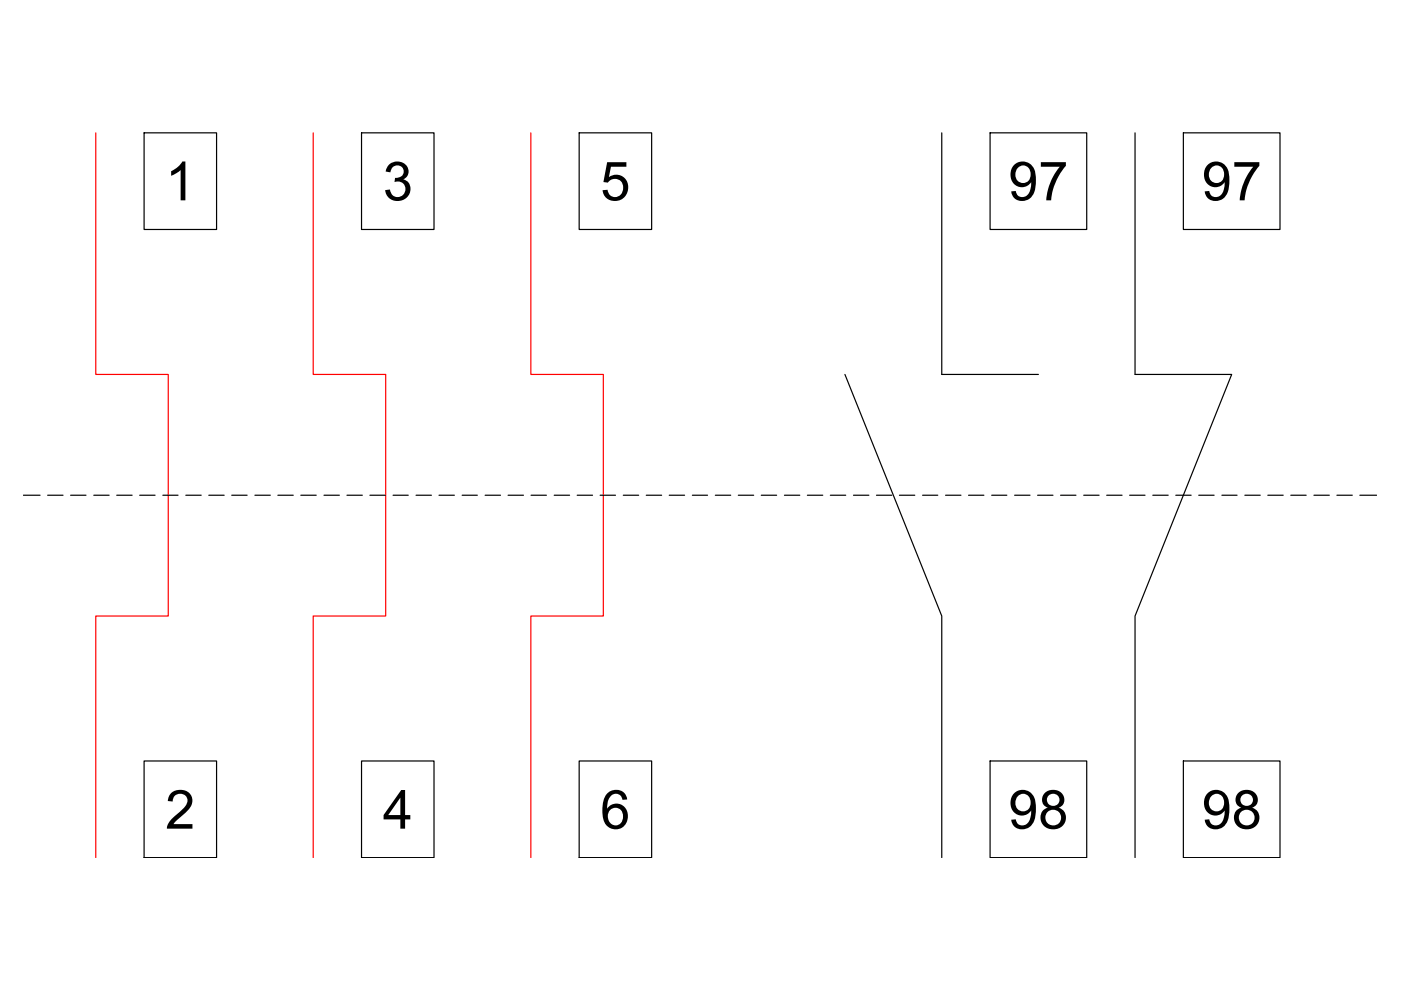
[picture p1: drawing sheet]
<svg xmlns="http://www.w3.org/2000/svg" width="297mm" height="210mm" viewBox="0 0 297 210" stroke-linecap="round" stroke-linejoin="round" font-family="sans-serif">
<defs><g id="words">
<g font-size="11.5">
<text x="35" y="42.5">1</text>
<text x="81.2" y="42.5">3</text>
<text x="127.3" y="42.5">5</text>
<text x="213.8" y="42.5">97</text>
<text x="254.8" y="42.5">97</text>
<text x="35" y="175.7">2</text>
<text x="81.2" y="175.7">4</text>
<text x="127.3" y="175.7">6</text>
<text x="213.8" y="175.7">98</text>
<text x="254.8" y="175.7">98</text>
</g>
</g></defs>
<!-- layer: 0 -->
<path d="M20.3 28.2v51.2h15.4v51.2h-15.4v51.2M66.4 28.2v51.2h15.4v51.2h-15.4v51.2M112.6 28.2v51.2h15.3v51.2h-15.3v51.2" fill="none" stroke="#f00" stroke-width=".25"/>
<g fill="none" stroke="#000" stroke-width=".25">
<path d="M30.6 28.2h15.3v20.5h-15.3zM76.7 28.2h15.3v20.5h-15.3zM122.8 28.2h15.4v20.5h-15.4zM199.7 28.2v51.2h20.5M209.9 28.2h20.5v20.5h-20.5zM240.7 28.2v51.2h20.4l-20.4 51.2v51.2M250.9 28.2h20.5v20.5h-20.5zM179.1 79.4l20.6 51.2v51.2M4.9 105h3.6M10.1 105h3.3M15 105h3.2M19.9 105h3.2"/>
<path d="M24.8 105h3.2M29.6 105h3.3M34.5 105h3.2M39.4 105h3.3M44.3 105h3.2M49.1 105h3.3M54 105h3.3M58.9 105h3.3M63.8 105h3.2M68.7 105h3.3M73.6 105h3.2M78.4 105h3.3"/>
<path d="M83.3 105h3.3M88.2 105h3.3M93.1 105h3.2M98 105h3.2M102.9 105h3.2M107.7 105h3.3M112.6 105h3.3M117.5 105h3.3M122.4 105h3.2M127.2 105h3.3M132.2 105h3.2M137 105h3.3"/>
<path d="M141.9 105h3.2M146.8 105h3.2M151.7 105h3.2M156.5 105h3.3M161.4 105h3.3M166.3 105h3.3M171.2 105h3.2M176.1 105h3.2M181 105h3.2M185.8 105h3.3M190.7 105h3.3M195.6 105h3.2"/>
<path d="M200.5 105h3.2M205.3 105h3.3M210.3 105h3.2M215.1 105h3.3M220 105h3.3M224.9 105h3.2M229.8 105h3.2M234.6 105h3.3M239.5 105h3.3M244.4 105h3.3M249.3 105h3.2M254.2 105h3.2"/>
<path d="M259.1 105h3.2M263.9 105h3.3M268.8 105h3.3M273.7 105h3.2M278.6 105h3.2M283.4 105h3.3M288.3 105h3.6M30.6 161.3h15.3v20.5h-15.3zM76.7 161.3h15.3v20.5h-15.3zM122.8 161.3h15.4v20.5h-15.4zM209.9 161.3h20.5v20.5h-20.5zM250.9 161.3h20.5v20.5h-20.5z"/>
</g>
<use href="#words"/>
</svg>
